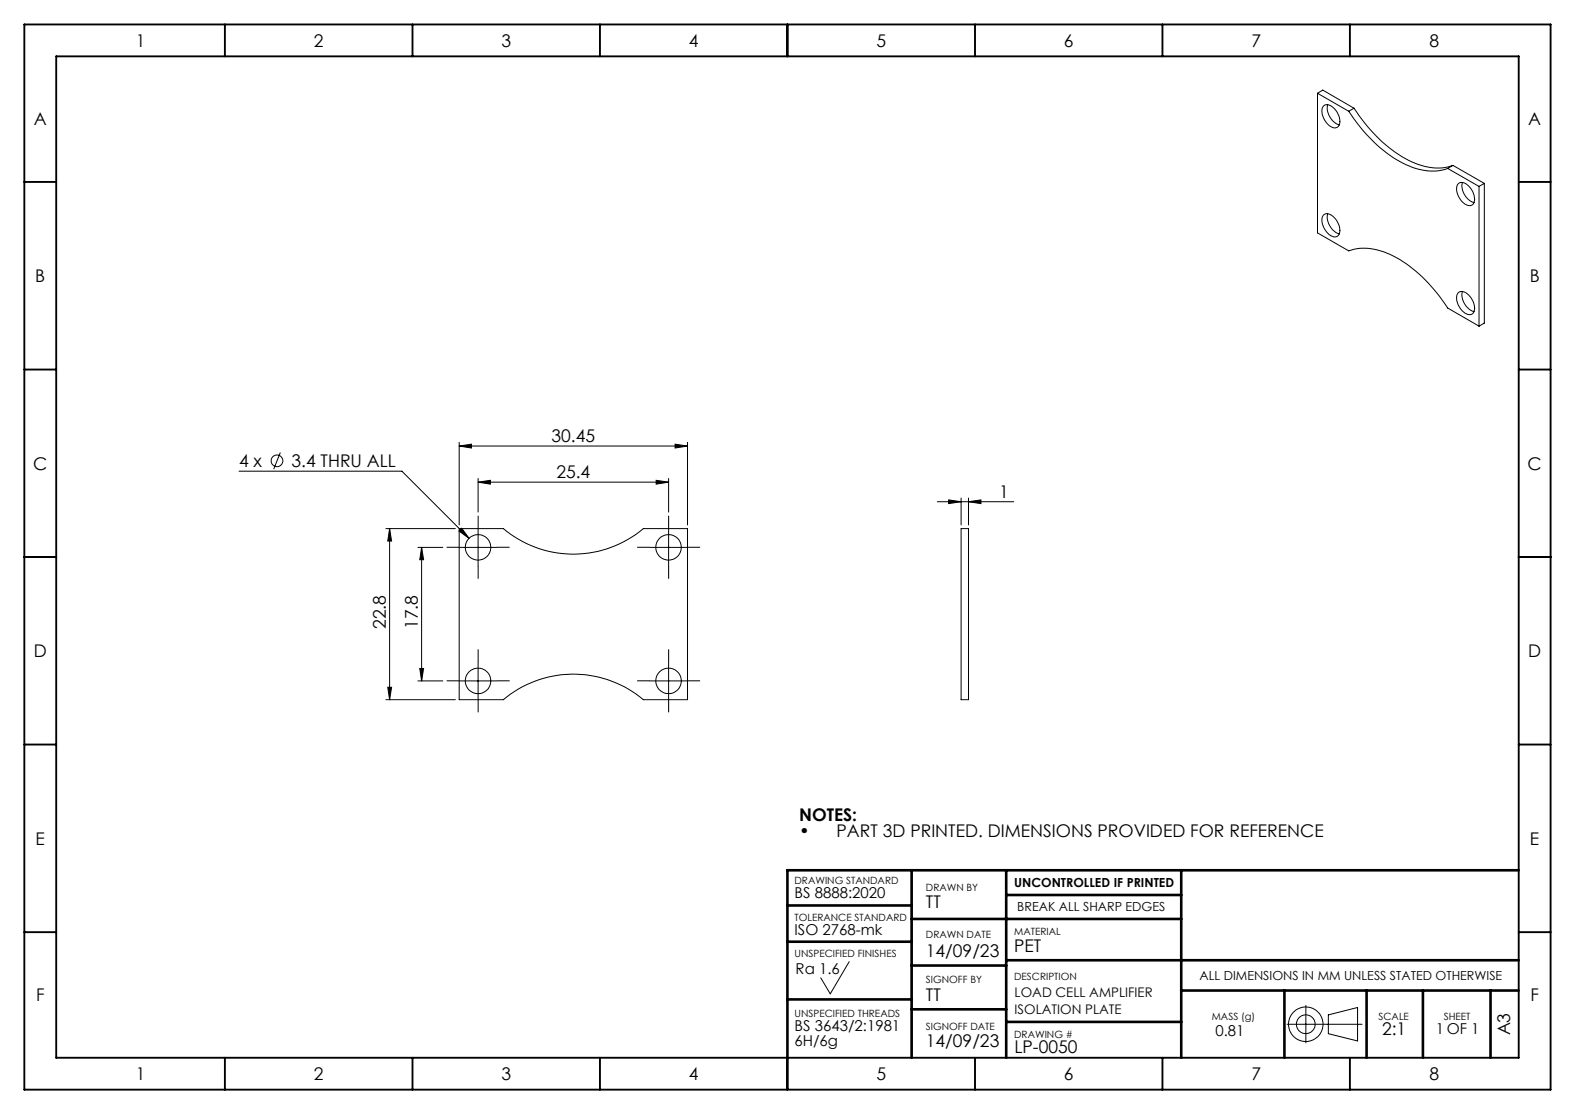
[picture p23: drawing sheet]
<svg xmlns="http://www.w3.org/2000/svg" width="420mm" height="297mm" viewBox="0 0 420 297" stroke-linecap="round" stroke-linejoin="round" font-family="sans-serif">
<defs><g id="words">
<g font-size="4.7">
<text x="36.2" y="12.4">1</text>
<text x="83.7" y="12.4">2</text>
<text x="133.7" y="12.4">3</text>
<text x="183.7" y="12.4">4</text>
<text x="233.7" y="12.4">5</text>
<text x="283.7" y="12.4">6</text>
<text x="333.7" y="12.4">7</text>
<text x="381.2" y="12.4">8</text>
<text x="9" y="33.4">A</text>
<text x="407.5" y="33.4">A</text>
<text x="9.4" y="75.2">B</text>
<text x="407.9" y="75.2">B</text>
<text x="147.1" y="117.9">30.45</text>
<text x="8.9" y="125.2">C</text>
<text x="63.8" y="124.6">4 x</text>
<text x="77.7" y="124.6">3.4 THRU ALL</text>
<text x="407.4" y="125.2">C</text>
<text x="148.4" y="127.5">25.4</text>
<text x="266.5" y="132.7">1</text>
<text x="102.9" y="167.7" transform="rotate(-90 102.9 167.7)">22.8</text>
<text x="111.4" y="167.7" transform="rotate(-90 111.4 167.7)">17.8</text>
<text x="9" y="175.2">D</text>
<text x="407.5" y="175.2">D</text>
<text x="213.1" y="218.8">NOTES:</text>
<text x="9.5" y="225.2">E</text>
<text x="213.1" y="223.3">•</text>
<text x="223.1" y="223.3">PART 3D PRINTED. DIMENSIONS PROVIDED FOR REFERENCE</text>
<text x="408" y="225.2">E</text>
<text x="246.9" y="242.1">TT</text>
<text x="246.9" y="255">14/09/23</text>
<text x="270.4" y="253.9">PET</text>
<text x="9.6" y="266.9">F</text>
<text x="246.9" y="266.8">TT</text>
<text x="408.1" y="266.9">F</text>
<text x="368.5" y="275.9">2:1</text>
<text x="246.9" y="279.2">14/09/23</text>
<text x="270.5" y="280.7">LP-0050</text>
<text x="402.7" y="276.1" transform="rotate(-90 402.7 276.1)">A3</text>
<text x="36.2" y="287.9">1</text>
<text x="83.7" y="287.9">2</text>
<text x="133.7" y="287.9">3</text>
<text x="183.7" y="287.9">4</text>
<text x="233.7" y="287.9">5</text>
<text x="283.7" y="287.9">6</text>
<text x="333.7" y="287.9">7</text>
<text x="381.2" y="287.9">8</text>
</g>
<g font-size="4">
<text x="211.9" y="239.4">BS 8888:2020</text>
<text x="211.9" y="249.2">ISO 2768-mk</text>
<text x="212.2" y="259.8">Ra 1.6</text>
<text x="211.9" y="274.9">BS 3643/2:1981</text>
<text x="382.9" y="275.7">1 OF 1</text>
<text x="211.9" y="278.9">6H/6g</text>
<text x="324.1" y="276.2">0.81</text>
</g>
<g font-size="3.5">
<text x="270.6" y="265.9">LOAD CELL AMPLIFIER</text>
<text x="270.6" y="270.4">ISOLATION PLATE</text>
</g>
<g font-size="3.3">
<text x="270.4" y="236.5">UNCONTROLLED IF PRINTED</text>
<text x="271.3" y="242.9">BREAK ALL SHARP EDGES</text>
<text x="319.9" y="261.3">ALL DIMENSIONS IN MM UNLESS STATED OTHERWISE</text>
</g>
<g font-size="2.7">
<text x="211.9" y="235.7">DRAWING STANDARD</text>
<text x="246.9" y="237.6">DRAWN BY</text>
<text x="211.9" y="245.5">TOLERANCE STANDARD</text>
<text x="246.9" y="250.2">DRAWN DATE</text>
<text x="270.4" y="249.2">MATERIAL</text>
<text x="211.9" y="255">UNSPECIFIED FINISHES</text>
<text x="246.9" y="262.2">SIGNOFF BY</text>
<text x="270.4" y="261.3">DESCRIPTION</text>
<text x="211.9" y="271.2">UNSPECIFIED THREADS</text>
<text x="246.9" y="274.5">SIGNOFF DATE</text>
<text x="323.1" y="271.9">MASS (g)</text>
<text x="367.6" y="271.9">SCALE</text>
<text x="385" y="271.9">SHEET</text>
<text x="270.4" y="276.7">DRAWING #</text>
</g>
</g></defs>
<g fill="none" stroke="#000" stroke-width=".27">
<path d="M351.3 24.9v37.2l8.4 4.8a15.3 15.3 0 0 1 12.7 1.8 39.6 39.6 0 0 1 13.6 13.4l8.4 4.9M351.3 24.9l8.4 4.8M351.3 24.9l1.4-.9 8.4 4.9M353 28.3a2.09 2.09 0 0 1 2.9 .8 3.9 3.9 0 0 1 .9 4.7 2.35 2.35 0 0 1-3.2-1.2 3.8 3.8 0 0 1-.6-4.3zM354 27.9a4.8 4.8 0 0 0 3.2 5.4M359.7 29.7a37 37 0 0 0 17 15 13.6 13.6 0 0 0 9.3 .2M361.1 28.9a36.9 36.9 0 0 0 17.1 14.9 13.5 13.5 0 0 0 9.3 .3M361.1 28.9l-1.4 .8M353 57.3a2.09 2.09 0 0 1 2.9 .8 3.9 3.9 0 0 1 .9 4.7 2.35 2.35 0 0 1-3.2-1.1 3.8 3.8 0 0 1-.6-4.4zM354 57a4.8 4.8 0 0 0 3.2 5.3M386 44.9l8.4 4.8M387.5 44.1l-1.5 .8"/>
<path d="M387.5 44.1l8.3 4.8M388.9 49a1.96 1.96 0 0 1 2.7 .5 4.2 4.2 0 0 1 1.2 5 2.19 2.19 0 0 1-3-.8 3.9 3.9 0 0 1-.9-4.7zM390 48.6a4.7 4.7 0 0 0 3.1 5.4M394.4 49.7v37.3M395.8 48.9l-1.4 .8M395.8 48.9v37.2l-1.4 .9M388.9 78a1.96 1.96 0 0 1 2.7 .6 4.2 4.2 0 0 1 1.2 5 2.19 2.19 0 0 1-3-.9 3.9 3.9 0 0 1-.9-4.7zM390 77.7a4.7 4.7 0 0 0 3.1 5.4M122.4 118.9l3.3-.5v1zM122.4 117.9v22M122.4 118.9h60.9M180 118.4l3.3 .5-3.3 .5z"/>
<path d="M183.3 117.9v22M63.7 125.6h43.5l17.9 17.9M74.8 120.6l-1.8 4.5M127.5 128.5l3.3-.4v1zM127.5 127.6v8.9M127.5 128.5h50.8M175 128.1l3.3 .4-3.3 .6zM178.3 127.6v8.9M249.9 133.8h20.4M253 133.3l3.3 .5-3.3 .5zM256.3 132.8v7.1M258.3 133.8l3.3-.5v1z"/>
<path d="M258.3 132.8v7.1M102.9 140.9h18.5M103.9 140.9l.5 3.3h-1zM103.9 140.9v45.6M111.4 145.9h6.7M112.4 145.9l.6 3.3h-1.1zM112.4 145.9v35.6M122.4 140.9h11.8a29 29 0 0 0 37.4 0h11.7v45.6h-11.7a29 29 0 0 0-37.4 0h-11.8zM122.5 145.9h10M123.1 140.8l2 2.7-2.7-1.9zM127.5 140.9v10M173.3 145.9h10"/>
<path d="M178.3 140.9v10M256.3 140.9h2v45.6h-2zM111.9 178.2h1.1l-.6 3.3zM127.5 176.5v10M178.3 176.5v10M102.9 186.5h18.5M103.4 183.2h1l-.5 3.3zM111.4 181.5h6.7M122.5 181.5h10M173.3 181.5h10M226.4 256.4l-5 8.6-2.5-4.3M343.2 273.1h20"/>
<path d="M348.2 268.1v10M354.2 270.6l7.8-2v8.9l-7.8-1.9z"/>
<circle cx="73.9" cy="122.9" r="1.55"/>
<circle cx="127.5" cy="145.9" r="3.4"/>
<circle cx="178.3" cy="145.9" r="3.4"/>
<circle cx="127.5" cy="181.5" r="3.4"/>
<circle cx="178.3" cy="181.5" r="3.4"/>
<circle cx="348.2" cy="273.1" r="2.5"/>
<circle cx="348.2" cy="273.1" r="4.6"/>
</g>
<g fill="none" stroke="#000" stroke-width=".27" stroke-dasharray="15.2 1.3 1.3 1.3" stroke-linecap="butt">
<path d="M122.5 145.9h-3.4M127.5 140.9v-3.4M127.5 150.9v3.4M132.5 145.9h3.4M173.3 145.9h-3.4M178.3 140.9v-3.4M178.3 150.9v3.4M183.3 145.9h3.4M127.5 176.5v-3.4M178.3 176.5v-3.4M122.5 181.5h-3.4M127.5 186.5v3.4"/>
<path d="M132.5 181.5h3.4M173.3 181.5h-3.4M178.3 186.5v3.4M183.3 181.5h3.4"/>
</g>
<g fill="none" stroke="#000" stroke-width=".5">
<path d="M6.5 6.5h407v284h-407zM15 15h390v267h-390zM60 6.5v8.5M110 6.5v8.5M160 6.5v8.5M210 6.5v8.5M260 6.5v8.5M310 6.5v8.5M360 6.5v8.5M6.5 48.5h8.5M405 48.5h8.5M6.5 98.5h8.5"/>
<path d="M405 98.5h8.5M6.5 148.5h8.5M405 148.5h8.5M6.5 198.5h8.5M405 198.5h8.5M6.5 248.5h8.5M405 248.5h8.5M60 282v8.5M110 282v8.5M160 282v8.5M210 282v8.5M260 282v8.5"/>
<path d="M310 282v8.5M360 282v8.5"/>
</g>
<g fill="none" stroke="#000" stroke-width=".7">
<path d="M243.1 232v50M268.3 232v50M268.3 238.6h46.7M315 232v50M405 232h-195v50M210 241.4h33.1M210 251.1h33.1M243.1 245h71.9M243.1 257.4h25.2M268.3 256h136.7M210 266.4h33.1M243.1 269.1h25.2"/>
<path d="M268.3 272.4h46.7M315 264.1h90M342.5 264.1v17.9M364.4 264.1v17.9M379.4 264.1v17.9M397.5 264.1v17.9"/>
</g>
<g fill="#000">
<path d="M127.5 128.5l3.3-.4v1zM175 128.1l3.3 .4-3.3 .6zM123.1 140.8l-.7 .8 2.7 1.9zM122.4 118.9l3.3-.5v1zM180 118.4l3.3 .5-3.3 .5zM253 133.3l3.3 .5-3.3 .5zM258.3 133.8l3.3-.5v1z"/>
<path d="M103.9 140.9l.5 3.3h-1zM103.4 183.2h1l-.5 3.3zM112.4 145.9l.6 3.3h-1.1zM111.9 178.2h1.1l-.6 3.3z"/>
</g>
<use href="#words"/>
</svg>
